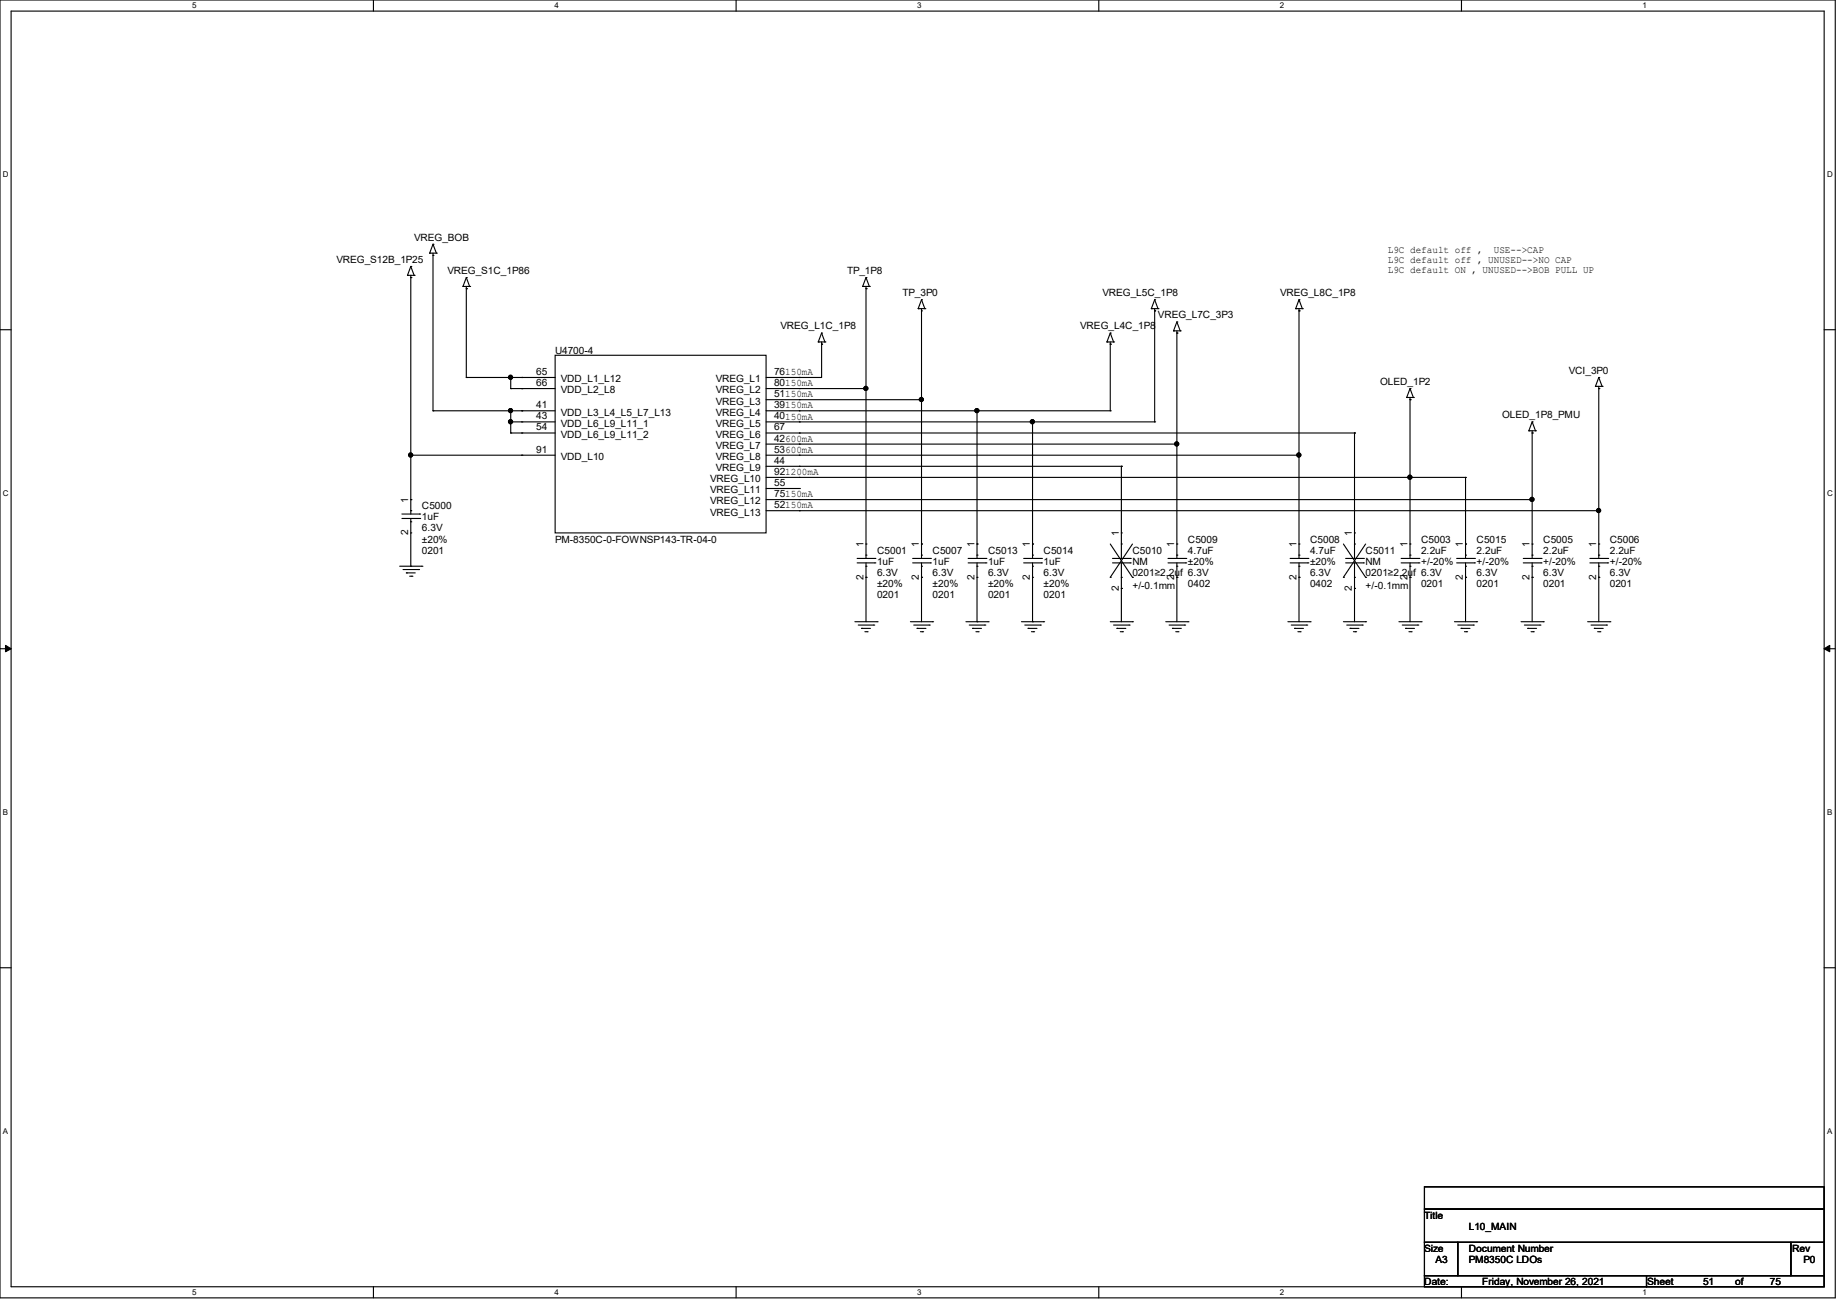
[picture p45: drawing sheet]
<svg xmlns="http://www.w3.org/2000/svg" width="210mm" height="149mm" viewBox="0 0 210 149" stroke-linecap="round" stroke-linejoin="round" font-family="sans-serif">
<defs><g id="words">
<g font-size="1.1">
<text x="47.4" y="27.5">VREG_BOB</text>
<text x="158.7" y="28.9">L9C default off ,</text>
<text x="170.9" y="28.9">USE--&gt;CAP</text>
<text x="38.5" y="30.1">VREG_S12B_1P25</text>
<text x="51.2" y="31.3">VREG_S1C_1P86</text>
<text x="96.9" y="31.3">TP_1P8</text>
<text x="103.2" y="33.9">TP_3P0</text>
<text x="126.1" y="33.9">VREG_L5C_1P8</text>
<text x="146.4" y="33.9">VREG_L8C_1P8</text>
<text x="158.7" y="30.1">L9C default off , UNUSED--&gt;NO CAP</text>
<text x="158.7" y="31.2">L9C default ON , UNUSED--&gt;BOB PULL UP</text>
<text x="63.5" y="40.5">U4700-4</text>
<text x="89.3" y="37.7">VREG_L1C_1P8</text>
<text x="123.6" y="37.7">VREG_L4C_1P8</text>
<text x="132.5" y="36.4">VREG_L7C_3P3</text>
<text x="61.3" y="42.9">65</text>
<text x="61.3" y="44.2">66</text>
<text x="61.3" y="46.7">41</text>
<text x="61.3" y="48">43</text>
<text x="64.1" y="43.7">VDD_L1_L12</text>
<text x="64.1" y="45">VDD_L2_L8</text>
<text x="64.1" y="47.5">VDD_L3_L4_L5_L7_L13</text>
<text x="81.9" y="43.7">VREG_L1</text>
<text x="81.9" y="45">VREG_L2</text>
<text x="81.9" y="46.3">VREG_L3</text>
<text x="81.9" y="47.5">VREG_L4</text>
<text x="88.5" y="42.9">76150mA</text>
<text x="88.5" y="44.2">80150mA</text>
<text x="88.5" y="45.4">51150mA</text>
<text x="88.5" y="46.7">39150mA</text>
<text x="88.5" y="48">40150mA</text>
<text x="157.9" y="44">OLED_1P2</text>
<text x="171.8" y="47.8">OLED_1P8_PMU</text>
<text x="179.4" y="42.8">VCI_3P0</text>
<text x="61.3" y="49.2">54</text>
<text x="61.3" y="51.8">91</text>
<text x="64.1" y="48.8">VDD_L6_L9_L11_1</text>
<text x="64.1" y="50.1">VDD_L6_L9_L11_2</text>
<text x="64.1" y="52.6">VDD_L10</text>
<text x="81.9" y="48.8">VREG_L5</text>
<text x="81.9" y="50.1">VREG_L6</text>
<text x="81.9" y="51.4">VREG_L7</text>
<text x="81.9" y="52.6">VREG_L8</text>
<text x="81.9" y="53.9">VREG_L9</text>
<text x="88.5" y="49.2">67</text>
<text x="88.5" y="50.5">42600mA</text>
<text x="88.5" y="51.8">53600mA</text>
<text x="88.5" y="53">44</text>
<text x="46.7" y="57.5" transform="rotate(-90 46.7 57.5)">1</text>
<text x="48.3" y="58.3">C5000</text>
<text x="48.3" y="59.5">1uF</text>
<text x="81.2" y="55.2">VREG_L10</text>
<text x="81.2" y="56.4">VREG_L11</text>
<text x="81.2" y="57.7">VREG_L12</text>
<text x="81.2" y="59">VREG_L13</text>
<text x="88.5" y="54.3">921200mA</text>
<text x="88.5" y="55.6">55</text>
<text x="88.5" y="56.9">75150mA</text>
<text x="88.5" y="58.1">52150mA</text>
<text x="46.7" y="61.2" transform="rotate(-90 46.7 61.2)">2</text>
<text x="48.3" y="63.3">0201</text>
<text x="48.3" y="60.8">6.3V</text>
<text x="48.3" y="62.1">±20%</text>
<text x="63.5" y="62.1">PM-8350C-0-FOWNSP143-TR-04-0</text>
<text x="98.8" y="62.6" transform="rotate(-90 98.8 62.6)">1</text>
<text x="100.3" y="63.3">C5001</text>
<text x="100.3" y="64.6">1uF</text>
<text x="100.3" y="65.9">6.3V</text>
<text x="105.1" y="62.6" transform="rotate(-90 105.1 62.6)">1</text>
<text x="106.7" y="63.3">C5007</text>
<text x="106.7" y="64.6">1uF</text>
<text x="106.7" y="65.9">6.3V</text>
<text x="111.5" y="62.6" transform="rotate(-90 111.5 62.6)">1</text>
<text x="113" y="63.3">C5013</text>
<text x="113" y="64.6">1uF</text>
<text x="113" y="65.9">6.3V</text>
<text x="117.8" y="62.6" transform="rotate(-90 117.8 62.6)">1</text>
<text x="119.4" y="63.3">C5014</text>
<text x="119.4" y="64.6">1uF</text>
<text x="119.4" y="65.9">6.3V</text>
<text x="128" y="61.3" transform="rotate(-90 128 61.3)">1</text>
<text x="129.5" y="63.3">C5010</text>
<text x="129.5" y="64.6">NM</text>
<text x="129.5" y="65.9">0201≥2.2uf 6.3V</text>
<text x="134.3" y="62.6" transform="rotate(-90 134.3 62.6)">1</text>
<text x="135.9" y="62.1">C5009</text>
<text x="135.9" y="63.3">4.7uF</text>
<text x="135.9" y="64.6">±20%</text>
<text x="148.3" y="62.6" transform="rotate(-90 148.3 62.6)">1</text>
<text x="149.9" y="62.1">C5008</text>
<text x="149.9" y="63.3">4.7uF</text>
<text x="149.9" y="65.9">6.3V</text>
<text x="149.9" y="64.6">±20%</text>
<text x="154.6" y="61.3" transform="rotate(-90 154.6 61.3)">1</text>
<text x="156.2" y="63.3">C5011</text>
<text x="156.2" y="64.6">NM</text>
<text x="156.2" y="65.9">0201≥2.2uf 6.3V</text>
<text x="161" y="62.6" transform="rotate(-90 161 62.6)">1</text>
<text x="162.6" y="62.1">C5003</text>
<text x="162.6" y="63.3">2.2uF</text>
<text x="162.6" y="64.6">+/-20%</text>
<text x="167.3" y="62.6" transform="rotate(-90 167.3 62.6)">1</text>
<text x="168.9" y="62.1">C5015</text>
<text x="168.9" y="63.3">2.2uF</text>
<text x="168.9" y="65.9">6.3V</text>
<text x="168.9" y="64.6">+/-20%</text>
<text x="175" y="62.6" transform="rotate(-90 175 62.6)">1</text>
<text x="176.5" y="62.1">C5005</text>
<text x="176.5" y="63.3">2.2uF</text>
<text x="176.5" y="65.9">6.3V</text>
<text x="176.5" y="64.6">+/-20%</text>
<text x="182.6" y="62.6" transform="rotate(-90 182.6 62.6)">1</text>
<text x="184.1" y="62.1">C5006</text>
<text x="184.1" y="63.3">2.2uF</text>
<text x="184.1" y="65.9">6.3V</text>
<text x="184.1" y="64.6">+/-20%</text>
<text x="98.8" y="66.3" transform="rotate(-90 98.8 66.3)">2</text>
<text x="100.3" y="68.4">0201</text>
<text x="100.3" y="67.1">±20%</text>
<text x="105.1" y="66.3" transform="rotate(-90 105.1 66.3)">2</text>
<text x="106.7" y="68.4">0201</text>
<text x="106.7" y="67.1">±20%</text>
<text x="111.5" y="66.3" transform="rotate(-90 111.5 66.3)">2</text>
<text x="113" y="68.4">0201</text>
<text x="113" y="67.1">±20%</text>
<text x="117.8" y="66.3" transform="rotate(-90 117.8 66.3)">2</text>
<text x="119.4" y="68.4">0201</text>
<text x="119.4" y="67.1">±20%</text>
<text x="128" y="67.6" transform="rotate(-90 128 67.6)">2</text>
<text x="129.5" y="67.4">+/-0.1mm</text>
<text x="134.3" y="66.3" transform="rotate(-90 134.3 66.3)">2</text>
<text x="135.9" y="67.1">0402</text>
<text x="148.3" y="66.3" transform="rotate(-90 148.3 66.3)">2</text>
<text x="149.9" y="67.1">0402</text>
<text x="154.6" y="67.6" transform="rotate(-90 154.6 67.6)">2</text>
<text x="156.2" y="67.4">+/-0.1mm</text>
<text x="161" y="66.3" transform="rotate(-90 161 66.3)">2</text>
<text x="162.6" y="67.1">0201</text>
<text x="167.3" y="66.3" transform="rotate(-90 167.3 66.3)">2</text>
<text x="168.9" y="67.1">0201</text>
<text x="175" y="66.3" transform="rotate(-90 175 66.3)">2</text>
<text x="176.5" y="67.1">0201</text>
<text x="182.6" y="66.3" transform="rotate(-90 182.6 66.3)">2</text>
<text x="184.1" y="67.1">0201</text>
<text x="162.9" y="139.4">Title</text>
<text x="162.9" y="143.2">Size</text>
<text x="168" y="143.2">Document Number</text>
<text x="168" y="140.7">L10_MAIN</text>
<text x="205" y="143.2">Rev</text>
<text x="162.9" y="147">Date:</text>
<text x="164.2" y="144.5">A3</text>
<text x="168" y="144.5">PM8350C LDOs</text>
<text x="169.5" y="147">Friday, November 26, 2021</text>
<text x="188.4" y="147">Sheet</text>
<text x="194.8" y="147">51</text>
<text x="198.5" y="147">of</text>
<text x="202.5" y="147">75</text>
<text x="206.3" y="144.5">P0</text>
</g>
<g font-size=".9">
<text x="22" y=".9">5</text>
<text x="63.4" y=".9">4</text>
<text x="104.9" y=".9">3</text>
<text x="146.4" y=".9">2</text>
<text x="187.9" y=".9">1</text>
<text x=".3" y="20.3">D</text>
<text x="209" y="20.3">D</text>
<text x=".3" y="56.7">C</text>
<text x="209" y="56.7">C</text>
<text x=".3" y="93.2">B</text>
<text x="209" y="93.2">B</text>
<text x=".3" y="129.7">A</text>
<text x="209" y="129.7">A</text>
<text x="22" y="148.1">5</text>
<text x="63.4" y="148.1">4</text>
<text x="104.9" y="148.1">3</text>
<text x="146.4" y="148.1">2</text>
<text x="187.9" y="148.1">1</text>
</g>
</g></defs>
<path d="M0 0h209.9v148.5h-209.9zM1.3 1.3h207.4v145.9h-207.4z" fill="none" stroke="#000" stroke-width=".13"/>
<g fill="#fff">
<path d="M22 .1h.5v1h-.5z"/>
<path d="M22 147.3h.5v1h-.5z"/>
</g>
<path d="M42.7 0v1.3M42.7 147.2v1.3" fill="none" stroke="#000" stroke-width=".13"/>
<g fill="#fff">
<path d="M63.4 .1h.5v1h-.5z"/>
<path d="M63.4 147.3h.5v1h-.5z"/>
</g>
<path d="M84.2 0v1.3M84.2 147.2v1.3" fill="none" stroke="#000" stroke-width=".13"/>
<g fill="#fff">
<path d="M104.9 .1h.5v1h-.5z"/>
<path d="M104.9 147.3h.5v1h-.5z"/>
</g>
<path d="M125.7 0v1.3M125.7 147.2v1.3" fill="none" stroke="#000" stroke-width=".13"/>
<g fill="#fff">
<path d="M146.4 .1h.5v1h-.5z"/>
<path d="M146.4 147.3h.5v1h-.5z"/>
</g>
<path d="M167.2 0v1.3M167.2 147.2v1.3" fill="none" stroke="#000" stroke-width=".13"/>
<g fill="#fff">
<path d="M187.9 .1h.5v1h-.5z"/>
<path d="M187.9 147.3h.5v1h-.5z"/>
<path d="M.3 19.5h.7v1h-.7z"/>
<path d="M209 19.5h.6v1h-.6z"/>
<path d="M.3 55.9h.7v1h-.7z"/>
<path d="M209 55.9h.6v1h-.6z"/>
</g>
<path d="M0 37.7h1.3M208.7 37.7h1.2" fill="none" stroke="#000" stroke-width=".13"/>
<g fill="#fff">
<path d="M.3 92.4h.6v1h-.6z"/>
<path d="M209 92.4h.6v1h-.6z"/>
</g>
<path d="M0 74.2h1.3M208.7 74.2h1.2" fill="none" stroke="#000" stroke-width=".13"/>
<path d="M.6 73.8l.7 .4-.7 .3zM208.7 74.2l.6-.4v.7z" fill="#000" stroke="#000" stroke-width=".13"/>
<g fill="#fff">
<path d="M.3 128.9h.6v1h-.6z"/>
<path d="M209 128.9h.6v1h-.6z"/>
</g>
<g fill="none" stroke="#000" stroke-width=".13">
<path d="M46.6 31.5h.1M46.6 31.5h.8M47 31.7h.1M47 30.5h.1M47 31.5v27.3M47 30.5l-.4 1M47 30.5l.4 1M47.4 31.5h.1M49.1 29h.1M49.1 29h.8M49.5 29.2h.1M49.5 27.9h.1"/>
<path d="M49.5 29v18M49.5 27.9l-.4 1.1M49.5 27.9l.4 1.1M49.9 29h.1M53 32.8h.1M53 32.8h.7M53.3 33h.1M53.3 31.7h.1M53.3 32.8v10.4M53.3 31.7l-.3 1.1M53.3 31.7l.4 1.1M53.7 32.8h.1"/>
<path d="M93.6 39.1h.1M93.6 39.1h.8M94 39.4h.1M94 38.1h.1M94 39.1v4.1h-6.4M94 38.1l-.4 1M94 38.1l.4 1M94.4 39.1h.1M98.7 32.8h.1M98.7 32.8h.7M99.1 33h.1M99.1 31.7h.1"/>
<path d="M99.1 32.8v31.1M99.1 31.7l-.4 1.1M99.1 31.7l.3 1.1M99.4 32.8h.1M105 35.3h.1M105 35.3h.8M105.4 35.6h.1M105.4 34.3h.1M105.4 35.3v28.6M105.4 34.3l-.4 1M105.4 34.3l.4 1M105.8 35.3h.1"/>
<path d="M126.6 39.1h.1M126.6 39.1h.8M127 38.1l.4 1M127 39.4h.1M127 38.1h.1M127 39.1v7.9M127 38.1l-.4 1M127.4 39.1h.1M131.7 35.3h.1M131.7 35.3h.8M132.1 35.6h.1M132.1 34.3h.1"/>
<path d="M132.1 35.3v13M132.1 34.3l-.4 1M132.1 34.3l.4 1M132.5 35.3h.1M134.2 37.8h.1M134.2 37.8h.8M134.6 36.8l.4 1M134.6 38.1h.1M134.6 36.8h.1M134.6 37.8v26.1M134.6 36.8l-.4 1M135 37.8h.1"/>
<path d="M148.2 35.3h.1M148.2 35.3h.8M148.6 34.3l.4 1M148.6 35.6h.1M148.6 34.3h.1M148.6 35.3v28.6M148.6 34.3l-.4 1M149 35.3h.1M46 58.8h2M46 59.3h2M47 58.4h.1M47 59.7h.1"/>
<path d="M47 57.1h.1M47 59.3v5.5M47 52.1h.1M47 52.1h16.5M48 58.8h.1M48 59.3h.1M49.5 47h.1M49.5 47h14M53.3 43.2h.1M53.3 43.2h10.2M58.4 48.3h5.1M58.4 49.5h5.1"/>
<path d="M58.4 44.4h.1M58.4 47h.1M58.4 48.3h.1M58.4 49.5h.1M58.4 44.4h5.1M58.4 43.2v1.2M58.4 47v2.5M59.7 43.2h.1M59.7 44.4h.1M59.7 47h.1M59.7 48.3h.1M59.7 49.5h.1"/>
<path d="M59.7 52.1h.1M63.5 40.6h24.1v20.4h-24.1zM87.6 44.4h11.5M87.6 47h39.4M87.6 48.3h44.5M87.6 49.5h67.3M87.6 52.1h61M87.6 45.7h17.8M87.6 50.8h47M87.6 53.3h40.7M87.6 54.6h80M87.6 55.9h3.8"/>
<path d="M87.6 57.1h87.7M87.6 58.4h95.3M91.4 43.2h.1M91.4 44.4h.1M91.4 45.7h.1M91.4 47h.1M91.4 48.3h.1M91.4 49.5h.1M91.4 50.8h.1M91.4 52.1h.1M91.4 53.3h.1M91.4 54.6h.1"/>
<path d="M91.4 55.9h.1M91.4 57.1h.1M91.4 58.4h.1M99.1 44.4h.1M105.4 45.7h.1M111.8 47h.1M111.8 47v16.9M118.1 48.3h.1M118.1 48.3v15.6M127 47h.1M128.3 53.3h.1M128.3 53.3v10.6"/>
<path d="M132.1 48.3h.1M134.6 50.8h.1M148.6 52.1h.1M154.9 49.5h.1M154.9 49.5v14.4M160.9 45.5h.1M160.9 45.5h.8M161.3 44.4l.4 1.1M161.3 45.7h.1M161.3 44.4h.1M161.3 45.5v18.4M161.3 44.4l-.4 1.1"/>
<path d="M161.3 54.6h.1M161.7 45.5h.1M167.6 54.6h.1M167.6 54.6v9.3M174.9 49.3h.1M174.9 49.3h.7M175.3 49.5h.1M175.3 48.3h.1M175.3 49.3v14.6M175.3 48.3l-.4 1M175.3 48.3l.3 1M175.3 57.1h.1"/>
<path d="M175.6 49.3h.1M182.5 44.2h.1M182.5 44.2h.8M182.9 43.2l.4 1M182.9 44.4h.1M182.9 43.2h.1M182.9 44.2v19.7M182.9 43.2l-.4 1M182.9 58.4h.1M183.3 44.2h.1M45.7 64.8h2.6M46.1 65.2h1.8"/>
<path d="M46.5 65.5h.1M46.5 65.5h1M46.9 65.9h.2M47 61h.1M47 64.8h.1M47.1 65.9h.1M47.9 65.2h.1M48.3 64.8h.1M97.8 71.1h2.5M98 63.9h2.1M98 64.4h2.1M98.2 71.5h1.7"/>
<path d="M98.6 71.9h.1M98.6 71.9h1M98.9 72.3h.3M99.1 63.5h.1M99.1 64.8h.1M99.1 62.2h.1M99.1 66h.1M99.1 64.4v6.7M99.2 72.3h.1M99.9 71.5h.1M100.1 63.9h.1M100.1 64.4h.1"/>
<path d="M100.3 71.1h.1M104.1 71.1h2.6M104.4 63.9h2M104.4 64.4h2M104.5 71.5h1.8M104.9 71.9h.1M104.9 71.9h1M105.3 72.3h.2M105.4 63.5h.1M105.4 64.8h.1M105.4 62.2h.1M105.4 66h.1"/>
<path d="M105.4 64.4v6.7M105.5 72.3h.1M106.3 71.5h.1M106.4 63.9h.1M106.4 64.4h.1M106.7 71.1h.1M110.5 71.1h2.5M110.7 63.9h2.1M110.7 64.4h2.1M110.9 71.5h1.7M111.3 71.9h.1M111.3 71.9h1"/>
<path d="M111.6 72.3h.3M111.8 63.5h.1M111.8 64.8h.1M111.8 62.2h.1M111.8 66h.1M111.8 64.4v6.7M111.8 71.1h.1M111.9 72.3h.1M112.6 71.5h.1M112.8 63.9h.1M112.8 64.4h.1M113 71.1h.1"/>
<path d="M116.8 71.1h2.6M117.1 63.9h2M117.1 64.4h2M117.2 71.5h1.8M117.6 71.9h.1M117.6 71.9h1M118 72.3h.2M118.1 63.5h.1M118.1 64.8h.1M118.1 62.2h.1M118.1 66h.1M118.1 64.4v6.7"/>
<path d="M118.1 71.1h.1M118.2 72.3h.1M119 71.5h.1M119.1 63.9h.1M119.1 64.4h.1M119.4 71.1h.1M127 71.1h2.5M127 66h.1M127 62.2l2.5 3.8M127.3 63.9h2M127.3 64.4h2M127.4 71.5h1.8"/>
<path d="M127.8 71.9h.1M127.8 71.9h1M128.1 72.3h.3M128.3 62.2h.1M128.3 66h.1M128.3 61h.1M128.3 67.3h.1M128.3 64.4v6.7M128.4 72.3h.1M129.2 71.5h.1M129.3 63.9h.1M129.3 64.4h.1"/>
<path d="M129.5 71.1h.1M129.5 66h.1M129.5 62.2l-2.5 3.8M133.3 71.1h2.6M133.6 63.9h2M133.6 64.4h2M133.7 71.5h1.8M134.1 71.9h.1M134.1 71.9h1M134.5 72.3h.2M134.6 63.5h.1M134.6 64.8h.1"/>
<path d="M134.6 62.2h.1M134.6 66h.1M134.6 64.4v6.7M134.7 72.3h.1M135.5 71.5h.1M135.6 63.9h.1M135.6 64.4h.1M135.9 71.1h.1M147.3 71.1h2.6M147.6 63.9h2M147.6 64.4h2M147.7 71.5h1.8"/>
<path d="M148.1 71.9h.1M148.1 71.9h1M148.5 72.3h.2M148.6 63.5h.1M148.6 64.8h.1M148.6 62.2h.1M148.6 66h.1M148.6 64.4v6.7M148.7 72.3h.1M149.5 71.5h.1M149.6 63.9h.1M149.6 64.4h.1"/>
<path d="M149.9 71.1h.1M153.7 71.1h2.5M153.7 66h.1M153.7 62.2l2.5 3.8M153.9 63.9h2.1M153.9 64.4h2.1M154.1 71.5h1.7M154.4 71.9h.1M154.4 71.9h1M154.8 72.3h.3M154.9 62.2h.1M154.9 66h.1"/>
<path d="M154.9 61h.1M154.9 67.3h.1M154.9 64.4v6.7M155.1 72.3h.1M155.8 71.5h.1M156 63.9h.1M156 64.4h.1M156.2 71.1h.1M156.2 66h.1M156.2 62.2l-2.5 3.8M160 71.1h2.6M160.3 63.9h2"/>
<path d="M160.3 64.4h2M160.4 71.5h1.8M160.8 71.9h.1M160.8 71.9h1M161.2 72.3h.2M161.3 63.5h.1M161.3 64.8h.1M161.3 62.2h.1M161.3 66h.1M161.3 64.4v6.7M161.4 72.3h.1M162.2 71.5h.1"/>
<path d="M162.3 63.9h.1M162.3 64.4h.1M162.6 71.1h.1M166.4 71.1h2.5M166.6 63.9h2.1M166.6 64.4h2.1M166.8 71.5h1.7M167.1 71.9h.1M167.1 71.9h1M167.5 72.3h.3M167.6 63.5h.1M167.6 64.8h.1"/>
<path d="M167.6 62.2h.1M167.6 66h.1M167.6 64.4v6.7M167.8 72.3h.1M168.5 71.5h.1M168.7 63.9h.1M168.7 64.4h.1M168.9 71.1h.1M174 71.1h2.5M174.2 63.9h2.1M174.2 64.4h2.1M174.4 71.5h1.7"/>
<path d="M174.8 71.9h.1M174.8 71.9h1M175.1 72.3h.3M175.3 63.5h.1M175.3 64.8h.1M175.3 62.2h.1M175.3 66h.1M175.3 64.4v6.7M175.4 72.3h.1M176.1 71.5h.1M176.3 63.9h.1M176.3 64.4h.1"/>
<path d="M176.5 71.1h.1M181.6 71.1h2.5M181.9 63.9h2M181.9 64.4h2M182 71.5h1.8M182.4 71.9h.1M182.4 71.9h1M182.8 72.3h.2M182.9 63.5h.1M182.9 64.8h.1M182.9 62.2h.1M182.9 66h.1"/>
<path d="M182.9 64.4v6.7M183 72.3h.1M183.8 71.5h.1M183.9 63.9h.1M183.9 64.4h.1M184.1 71.1h.1M0 110.7h1.3M208.7 110.7h1.2M162.9 135.8h45.8v2.5h-45.8zM162.9 138.3h45.8v3.8h-45.8zM162.9 142.1h3.9v3.8h-3.9zM162.9 145.9h25.4v1.3h-25.4z"/>
<path d="M166.8 142.1h38.1v3.8h-38.1zM188.3 145.9h20.4v1.3h-20.4zM204.9 142.1h3.8v3.8h-3.8z"/>
</g>
<g fill="#000" stroke="#000" stroke-width=".13">
<circle cx="47" cy="52" r=".23"/>
<circle cx="58.4" cy="43.2" r=".23"/>
<circle cx="58.4" cy="47" r=".23"/>
<circle cx="58.4" cy="48.2" r=".23"/>
<circle cx="99" cy="44.4" r=".23"/>
<circle cx="105.4" cy="45.7" r=".23"/>
<circle cx="111.7" cy="47" r=".23"/>
<circle cx="118.1" cy="48.2" r=".23"/>
<circle cx="134.6" cy="50.8" r=".23"/>
<circle cx="148.6" cy="52" r=".23"/>
<circle cx="161.3" cy="54.6" r=".23"/>
<circle cx="175.2" cy="57.1" r=".23"/>
<circle cx="182.9" cy="58.4" r=".23"/>
</g>
<use href="#words"/>
</svg>
